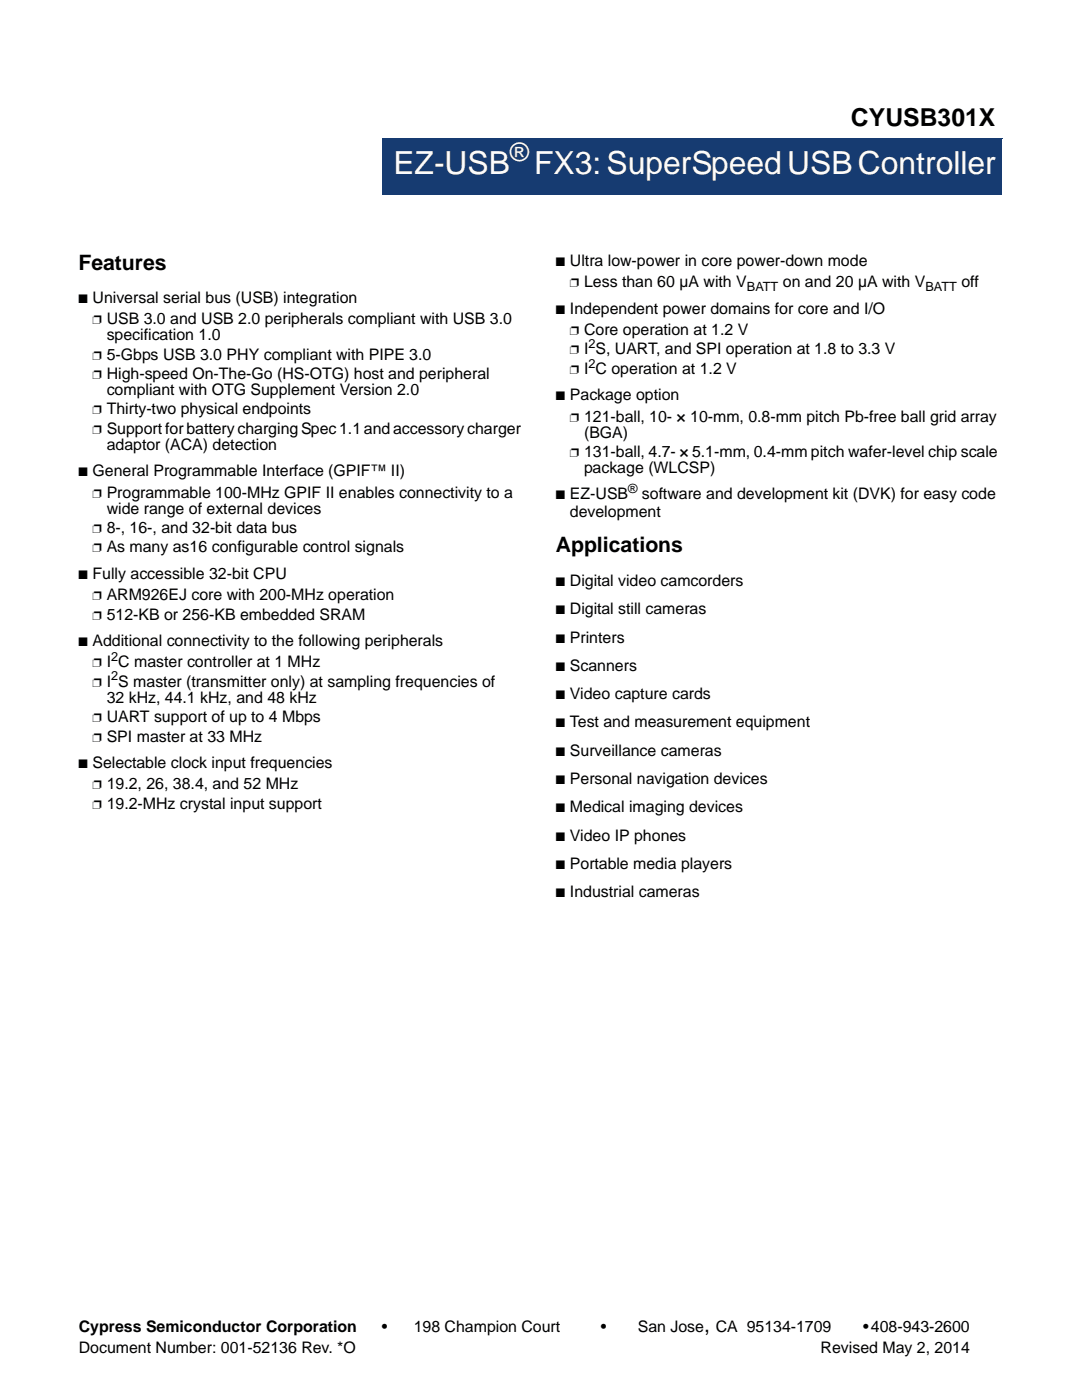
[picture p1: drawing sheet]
<svg xmlns="http://www.w3.org/2000/svg" width="216mm" height="279mm" viewBox="0 0 216 279" stroke-linecap="round" stroke-linejoin="round" font-family="sans-serif">
<defs><g id="words">
<g font-size="6.3" fill="#fcfcfc">
<text x="78.5" y="34.7">EZ-USB</text>
<text x="106.6" y="34.7">FX3: SuperSpeed USB Controller</text>
</g>
<text font-size="5.1" fill="#fcfcfc" x="101.8" y="32.2">®</text>
<text font-size="4.9" x="169.8" y="25.1">CYUSB301X</text>
<g font-size="4.2">
<text x="15.6" y="53.8">Features</text>
<text x="110.9" y="110.2">Applications</text>
<text x="140.5" y="265.8">,</text>
</g>
<g font-size="3.2">
<text x="113.7" y="53.1">Ultra low-power in core power-down mode</text>
<text x="116.5" y="57.3">Less than 60 µA with V</text>
<text x="156.2" y="57.3">on and 20 µA with V</text>
<text x="191.8" y="57.3">off</text>
<text x="18.5" y="60.5">Universal serial bus (USB) integration</text>
<text x="21.3" y="64.7">USB 3.0 and USB 2.0 peripherals compliant with USB 3.0</text>
<text x="113.7" y="62.6">Independent power domains for core and I/O</text>
<text x="21.3" y="67.9">specification 1.0</text>
<text x="21.3" y="71.8">5-Gbps USB 3.0 PHY compliant with PIPE 3.0</text>
<text x="116.5" y="66.8">Core operation at 1.2 V</text>
<text x="116.5" y="70.7">I S, UART, and SPI operation at 1.8 to 3.3 V</text>
<text x="21.3" y="75.7">High-speed On-The-Go (HS-OTG) host and peripheral</text>
<text x="116.5" y="74.6">I C operation at 1.2 V</text>
<text x="21.3" y="78.8">compliant with OTG Supplement Version 2.0</text>
<text x="21.3" y="82.7">Thirty-two physical endpoints</text>
<text x="113.7" y="79.9">Package option</text>
<text x="21.3" y="86.6">Support for battery charging Spec 1.1 and accessory charger</text>
<text x="21.3" y="89.8">adaptor (ACA) detection</text>
<text x="116.5" y="84.1">121-ball, 10- × 10-mm, 0.8-mm pitch Pb-free ball grid array</text>
<text x="116.5" y="87.3">(BGA)</text>
<text x="18.5" y="95.1">General Programmable Interface (GPIF™ II)</text>
<text x="116.5" y="91.2">131-ball, 4.7- × 5.1-mm, 0.4-mm pitch wafer-level chip scale</text>
<text x="116.5" y="94.4">package (WLCSP)</text>
<text x="21.3" y="99.3">Programmable 100-MHz GPIF II enables connectivity to a</text>
<text x="113.7" y="99.7">EZ-USB</text>
<text x="128.1" y="99.7">software and development kit (DVK) for easy code</text>
<text x="21.3" y="102.5">wide range of external devices</text>
<text x="21.3" y="106.4">8-, 16-, and 32-bit data bus</text>
<text x="113.7" y="103.2">development</text>
<text x="21.3" y="110.2">As many as16 configurable control signals</text>
<text x="18.5" y="115.5">Fully accessible 32-bit CPU</text>
<text x="21.3" y="119.8">ARM926EJ core with 200-MHz operation</text>
<text x="113.7" y="116.9">Digital video camcorders</text>
<text x="21.3" y="123.7">512-KB or 256-KB embedded SRAM</text>
<text x="113.7" y="122.6">Digital still cameras</text>
<text x="18.5" y="128.9">Additional connectivity to the following peripherals</text>
<text x="113.7" y="128.2">Printers</text>
<text x="21.3" y="133.2">I C master controller at 1 MHz</text>
<text x="21.3" y="137.1">I S master (transmitter only) at sampling frequencies of</text>
<text x="113.7" y="133.9">Scanners</text>
<text x="21.3" y="140.2">32 kHz, 44.1 kHz, and 48 kHz</text>
<text x="113.7" y="139.5">Video capture cards</text>
<text x="21.3" y="144.1">UART support of up to 4 Mbps</text>
<text x="21.3" y="148">SPI master at 33 MHz</text>
<text x="113.7" y="145.2">Test and measurement equipment</text>
<text x="18.5" y="153.3">Selectable clock input frequencies</text>
<text x="113.7" y="150.8">Surveillance cameras</text>
<text x="21.3" y="157.5">19.2, 26, 38.4, and 52 MHz</text>
<text x="21.3" y="161.4">19.2-MHz crystal input support</text>
<text x="113.7" y="156.5">Personal navigation devices</text>
<text x="113.7" y="162.1">Medical imaging devices</text>
<text x="113.7" y="167.7">Video IP phones</text>
<text x="113.7" y="173.4">Portable media players</text>
<text x="113.7" y="179">Industrial cameras</text>
<text x="15.7" y="265.8">Cypress Semiconductor Corporation</text>
<text x="76.2" y="265.8">•</text>
<text x="82.5" y="265.8">198 Champion Court</text>
<text x="119.9" y="265.8">•</text>
<text x="127.3" y="265.8">San Jose</text>
<text x="142.8" y="265.8">CA 95134-1709</text>
<text x="172.2" y="265.8">•408-943-2600</text>
<text x="15.7" y="270">Document Number: 001-52136 Rev. *O</text>
<text x="163.7" y="270">Revised May 2, 2014</text>
</g>
<g font-size="2.5">
<text x="110.9" y="53.1">■</text>
<text x="113.7" y="57.3">❐</text>
<text x="149" y="58.1">BATT</text>
<text x="184.7" y="58.1">BATT</text>
<text x="15.6" y="60.5">■</text>
<text x="18.5" y="64.7">❐</text>
<text x="110.9" y="62.6">■</text>
<text x="18.5" y="71.8">❐</text>
<text x="113.7" y="66.8">❐</text>
<text x="113.7" y="70.7">❐</text>
<text x="117.4" y="69.5">2</text>
<text x="18.5" y="75.7">❐</text>
<text x="113.7" y="74.6">❐</text>
<text x="117.4" y="73.3">2</text>
<text x="18.5" y="82.7">❐</text>
<text x="110.9" y="79.9">■</text>
<text x="18.5" y="86.6">❐</text>
<text x="113.7" y="84.1">❐</text>
<text x="15.6" y="95.1">■</text>
<text x="113.7" y="91.2">❐</text>
<text x="18.5" y="99.3">❐</text>
<text x="110.9" y="99.7">■</text>
<text x="125.3" y="98.4">®</text>
<text x="18.5" y="106.4">❐</text>
<text x="18.5" y="110.2">❐</text>
<text x="15.6" y="115.5">■</text>
<text x="18.5" y="119.8">❐</text>
<text x="110.9" y="116.9">■</text>
<text x="18.5" y="123.7">❐</text>
<text x="110.9" y="122.6">■</text>
<text x="15.6" y="128.9">■</text>
<text x="22.2" y="131.9">2</text>
<text x="110.9" y="128.2">■</text>
<text x="18.5" y="133.2">❐</text>
<text x="18.5" y="137.1">❐</text>
<text x="22.2" y="135.8">2</text>
<text x="110.9" y="133.9">■</text>
<text x="110.9" y="139.5">■</text>
<text x="18.5" y="144.1">❐</text>
<text x="18.5" y="148">❐</text>
<text x="110.9" y="145.2">■</text>
<text x="15.6" y="153.3">■</text>
<text x="110.9" y="150.8">■</text>
<text x="18.5" y="157.5">❐</text>
<text x="18.5" y="161.4">❐</text>
<text x="110.9" y="156.5">■</text>
<text x="110.9" y="162.1">■</text>
<text x="110.9" y="167.7">■</text>
<text x="110.9" y="173.4">■</text>
<text x="110.9" y="179">■</text>
</g>
</g></defs>
<path d="M76.4 27.6h123.5v11.2h-123.5z" fill="#163b71"/>
<path d="M76.3 38.8h123.6M76.4 27.6h123.6M76.4 27.5v11.3M199.9 27.6v11.3" fill="none" stroke="#163b71" stroke-width=".2"/>
<g fill="#fff">
<path d="M15.7 267.2h55.3v3.5h-55.3z"/>
<path d="M110.9 77.8h1.9v2.5h-1.9z"/>
<path d="M113.7 77h21.9v3.6h-21.9z"/>
</g>
<use href="#words"/>
</svg>
